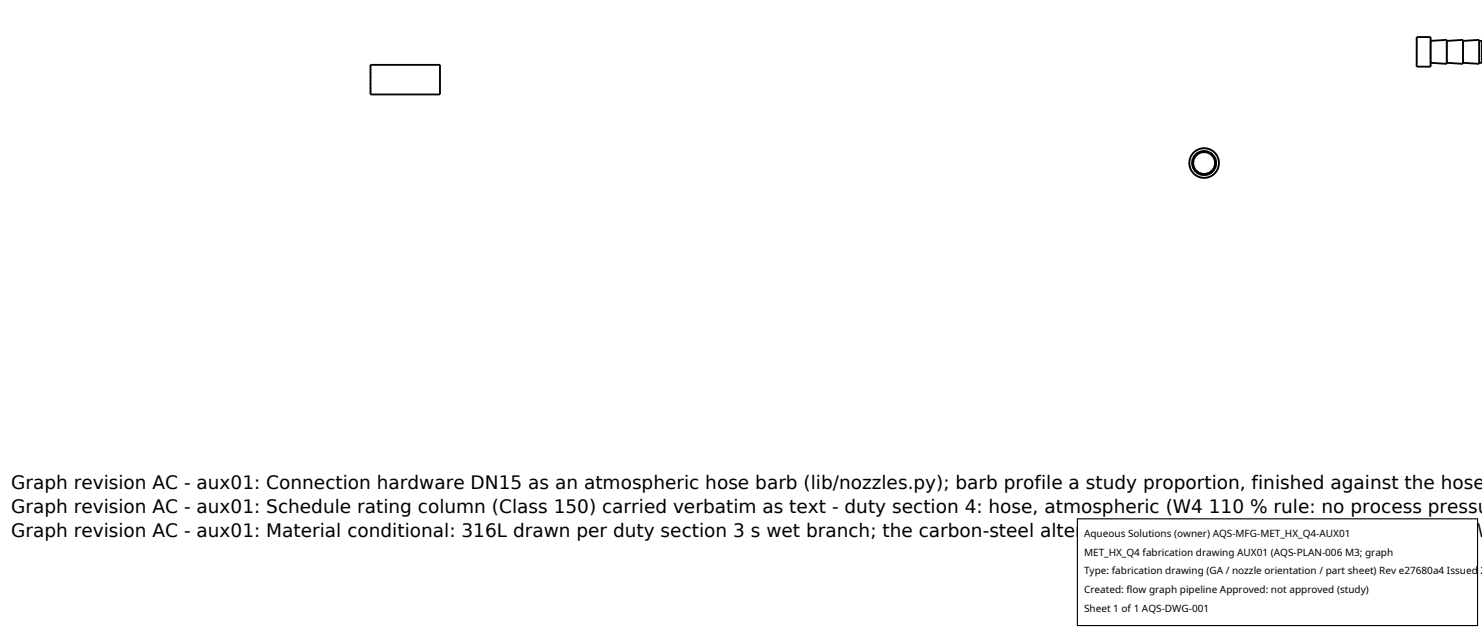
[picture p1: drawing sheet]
<svg xmlns="http://www.w3.org/2000/svg" width="212mm" height="90mm" viewBox="0 0 212 90" stroke-linecap="round" stroke-linejoin="round" font-family="sans-serif">
<defs><g id="words">
<g font-size="2.6">
<text x="1.6" y="69.8">Graph revision AC - aux01: Connection hardware DN15 as an atmospheric hose barb (lib/nozzles.py); barb profile a study proportion, finished against the hose</text>
<text x="1.6" y="73.3">Graph revision AC - aux01: Schedule rating column (Class 150) carried verbatim as text - duty section 4: hose, atmospheric (W4 110 % rule: no process pressu</text>
<text x="1.6" y="76.7">Graph revision AC - aux01: Material conditional: 316L drawn per duty section 3 s wet branch; the carbon-steel alternative holds until the stream is resolved (W</text>
</g>
<g font-size="1.4">
<text x="154.8" y="76.6">Aqueous Solutions (owner) AQS-MFG-MET_HX_Q4-AUX01</text>
<text x="154.8" y="79.3">MET_HX_Q4 fabrication drawing AUX01 (AQS-PLAN-006 M3; graph</text>
<text x="154.8" y="82">Type: fabrication drawing (GA / nozzle orientation / part sheet) Rev e27680a4 Issued 2</text>
<text x="154.8" y="84.7">Created: flow graph pipeline Approved: not approved (study)</text>
<text x="154.8" y="87.4">Sheet 1 of 1 AQS-DWG-001</text>
</g>
</g></defs>
<g fill="none" stroke="#a0a0a0" stroke-width=".26" stroke-dasharray=".3 .3" stroke-linecap="butt">
<path d="M52.9 9.3v4.2M62.8 9.3v4.2M202.3 9.5v-4.2M204.3 9.5v-4.2M204.3 5.8v3.2M204.3 9v-3.2M206.6 9.1v-3.4M206.6 5.8v3.2M206.6 9v-3.2M209 9.1v-3.4M209 5.8v3.2M209 9v-3.2"/>
<path d="M211.3 9.1v-3.4M211.3 5.8v3.2M211.3 9v-3.2M211.7 9v-3.2M172 21.2l-.8 .1-.7 .5-.4 .6-.2 .9 .1 .8 .5 .7 .6 .4 .8 .2 .8-.1 .8-.5 .4-.7 .2-.8-.2-.8-.4-.7-.7-.5-.8-.1M172 21.7l-.6 .1-.5 .3-.4 .6-.1 .6 .1 .5 .3 .5 .6 .4 .5 .1 .6-.1 .6-.3 .3-.5 .1-.6-.1-.6-.3-.5-.5-.4-.6-.1M172 21.6l-.7 .1-.5 .4-.4 .5-.1 .7 .1 .7 .4 .5 .5 .4 .7 .1 .6-.1 .6-.4 .4-.5 .1-.7-.1-.7-.4-.5-.6-.4-.6-.1"/>
</g>
<g fill="none" stroke="#000" stroke-width=".26">
<path d="M52.9 9.3h9.9v4.2h-9.9zM202.3 5.3h2v4.2h-2zM204.3 5.8l2.3-.1v3.4l-2.3-.1M206.6 5.8l2.4-.1v3.4l-2.4-.1M209 5.8l2.3-.1v3.4l-2.3-.1M211.3 5.8h.4v3.2h-.4"/>
<circle cx="172" cy="23.3" r="2.11"/>
<circle cx="172" cy="23.3" r="1.71"/>
<circle cx="172" cy="23.3" r="1.56"/>
</g>
<path d="M153.9 74.1h57.1v15.2h-57.1z" fill="#fff" stroke="#000" stroke-width=".16"/>
<use href="#words"/>
</svg>
